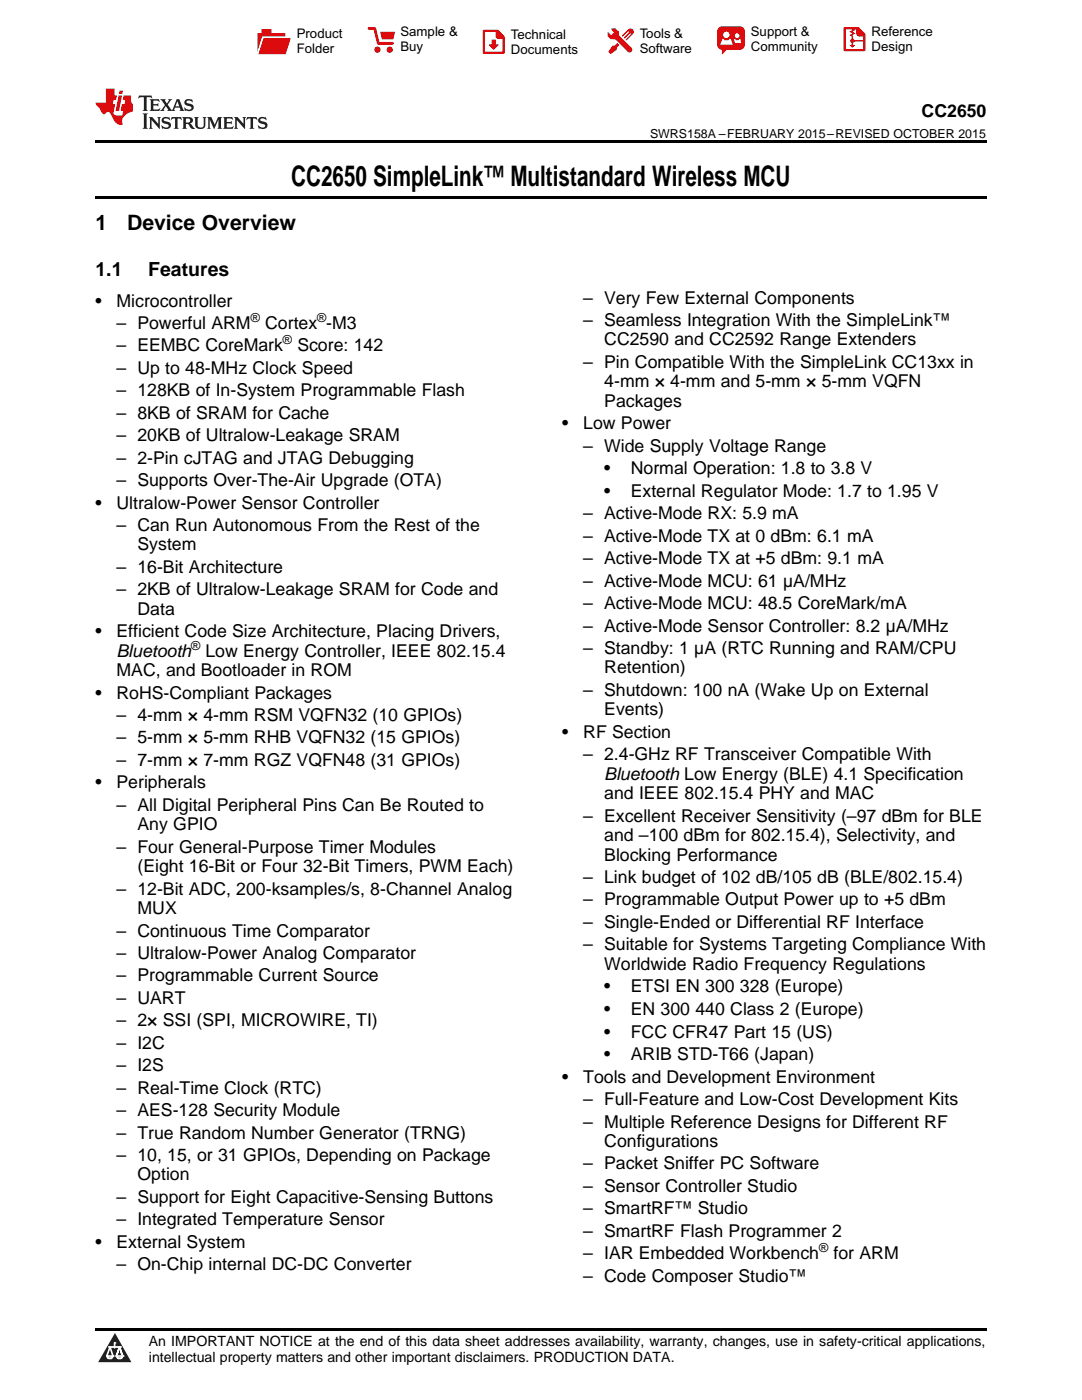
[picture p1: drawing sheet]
<svg xmlns="http://www.w3.org/2000/svg" width="216mm" height="279mm" viewBox="0 0 216 279" stroke-linecap="round" stroke-linejoin="round" font-family="sans-serif">
<defs><g id="words">
<text font-size="5.6" x="58.1" y="37">CC2650 SimpleLink™ Multistandard Wireless MCU</text>
<g font-size="4.2">
<text x="19" y="45.9">1</text>
<text x="25.4" y="45.9">Device Overview</text>
</g>
<g font-size="3.9">
<text x="19" y="55.1">1.1</text>
<text x="29.6" y="55.1">Features</text>
</g>
<g font-size="3.5">
<text x="183.9" y="23.3">CC2650</text>
<text x="19" y="61.2">•</text>
<text x="23.2" y="61.2">Microcontroller</text>
<text x="23.2" y="65.7">– Powerful ARM</text>
<text x="52.9" y="65.7">Cortex -M3</text>
<text x="116.4" y="60.6">– Very Few External Components</text>
<text x="116.4" y="65.1">– Seamless Integration With the SimpleLink™</text>
<text x="23.2" y="70.1">– EEMBC CoreMark</text>
<text x="59.3" y="70.1">Score: 142</text>
<text x="120.6" y="68.9">CC2590 and CC2592 Range Extenders</text>
<text x="23.2" y="74.6">– Up to 48-MHz Clock Speed</text>
<text x="116.4" y="73.4">– Pin Compatible With the SimpleLink CC13xx in</text>
<text x="120.6" y="77.3">4-mm × 4-mm and 5-mm × 5-mm VQFN</text>
<text x="23.2" y="79.1">– 128KB of In-System Programmable Flash</text>
<text x="23.2" y="83.6">– 8KB of SRAM for Cache</text>
<text x="120.6" y="81.2">Packages</text>
<text x="23.2" y="88.1">– 20KB of Ultralow-Leakage SRAM</text>
<text x="112.2" y="85.7">•</text>
<text x="116.4" y="85.7">Low Power</text>
<text x="23.2" y="92.5">– 2-Pin cJTAG and JTAG Debugging</text>
<text x="116.4" y="90.1">– Wide Supply Voltage Range</text>
<text x="120.6" y="94.7">•</text>
<text x="125.9" y="94.7">Normal Operation: 1.8 to 3.8 V</text>
<text x="19" y="101.5">•</text>
<text x="23.2" y="97">– Supports Over-The-Air Upgrade (OTA)</text>
<text x="23.2" y="101.5">Ultralow-Power Sensor Controller</text>
<text x="120.6" y="99.2">•</text>
<text x="125.9" y="99.2">External Regulator Mode: 1.7 to 1.95 V</text>
<text x="23.2" y="106">– Can Run Autonomous From the Rest of the</text>
<text x="116.4" y="103.6">– Active-Mode RX: 5.9 mA</text>
<text x="27.4" y="109.9">System</text>
<text x="116.4" y="108.1">– Active-Mode TX at 0 dBm: 6.1 mA</text>
<text x="116.4" y="112.6">– Active-Mode TX at +5 dBm: 9.1 mA</text>
<text x="23.2" y="114.3">– 16-Bit Architecture</text>
<text x="23.2" y="118.8">– 2KB of Ultralow-Leakage SRAM for Code and</text>
<text x="116.4" y="117.1">– Active-Mode MCU: 61 µA/MHz</text>
<text x="27.4" y="122.7">Data</text>
<text x="116.4" y="121.6">– Active-Mode MCU: 48.5 CoreMark/mA</text>
<text x="19" y="127.2">•</text>
<text x="23.2" y="127.2">Efficient Code Size Architecture, Placing Drivers,</text>
<text x="23.2" y="131.1">Bluetooth</text>
<text x="41" y="131.1">Low Energy Controller, IEEE 802.15.4</text>
<text x="116.4" y="126">– Active-Mode Sensor Controller: 8.2 µA/MHz</text>
<text x="116.4" y="130.5">– Standby: 1 µA (RTC Running and RAM/CPU</text>
<text x="23.2" y="134.9">MAC, and Bootloader in ROM</text>
<text x="120.6" y="134.4">Retention)</text>
<text x="19" y="139.4">•</text>
<text x="23.2" y="139.4">RoHS-Compliant Packages</text>
<text x="23.2" y="143.9">– 4-mm × 4-mm RSM VQFN32 (10 GPIOs)</text>
<text x="116.4" y="138.9">– Shutdown: 100 nA (Wake Up on External</text>
<text x="120.6" y="142.8">Events)</text>
<text x="23.2" y="148.4">– 5-mm × 5-mm RHB VQFN32 (15 GPIOs)</text>
<text x="112.2" y="147.2">•</text>
<text x="116.4" y="147.2">RF Section</text>
<text x="23.2" y="152.9">– 7-mm × 7-mm RGZ VQFN48 (31 GPIOs)</text>
<text x="116.4" y="151.7">– 2.4-GHz RF Transceiver Compatible With</text>
<text x="120.6" y="155.6">Bluetooth Low Energy (BLE) 4.1 Specification</text>
<text x="19" y="157.3">•</text>
<text x="23.2" y="157.3">Peripherals</text>
<text x="23.2" y="161.8">– All Digital Peripheral Pins Can Be Routed to</text>
<text x="120.6" y="159.5">and IEEE 802.15.4 PHY and MAC</text>
<text x="27.4" y="165.7">Any GPIO</text>
<text x="116.4" y="164">– Excellent Receiver Sensitivity (–97 dBm for BLE</text>
<text x="120.6" y="167.9">and –100 dBm for 802.15.4), Selectivity, and</text>
<text x="23.2" y="170.2">– Four General-Purpose Timer Modules</text>
<text x="120.6" y="171.7">Blocking Performance</text>
<text x="23.2" y="178.5">– 12-Bit ADC, 200-ksamples/s, 8-Channel Analog</text>
<text x="27.4" y="174.1">(Eight 16-Bit or Four 32-Bit Timers, PWM Each)</text>
<text x="116.4" y="176.2">– Link budget of 102 dB/105 dB (BLE/802.15.4)</text>
<text x="27.4" y="182.4">MUX</text>
<text x="116.4" y="180.7">– Programmable Output Power up to +5 dBm</text>
<text x="116.4" y="185.2">– Single-Ended or Differential RF Interface</text>
<text x="23.2" y="186.9">– Continuous Time Comparator</text>
<text x="23.2" y="191.4">– Ultralow-Power Analog Comparator</text>
<text x="116.4" y="189.7">– Suitable for Systems Targeting Compliance With</text>
<text x="23.2" y="195.9">– Programmable Current Source</text>
<text x="120.6" y="193.5">Worldwide Radio Frequency Regulations</text>
<text x="23.2" y="200.3">– UART</text>
<text x="120.6" y="198">•</text>
<text x="120.6" y="202.6">•</text>
<text x="125.9" y="198">ETSI EN 300</text>
<text x="125.9" y="202.6">EN 300</text>
<text x="138.8" y="202.6">440 Class 2 (Europe)</text>
<text x="147.7" y="198">328 (Europe)</text>
<text x="23.2" y="204.8">– 2× SSI (SPI, MICROWIRE, TI)</text>
<text x="23.2" y="209.3">– I2C</text>
<text x="120.6" y="207.1">•</text>
<text x="125.9" y="207.1">FCC CFR47 Part 15 (US)</text>
<text x="23.2" y="213.8">– I2S</text>
<text x="120.6" y="211.6">•</text>
<text x="125.9" y="211.6">ARIB STD-T66 (Japan)</text>
<text x="23.2" y="218.3">– Real-Time Clock (RTC)</text>
<text x="112.2" y="216.1">•</text>
<text x="116.4" y="216.1">Tools and Development Environment</text>
<text x="116.4" y="220.6">– Full-Feature and Low-Cost Development Kits</text>
<text x="23.2" y="222.7">– AES-128 Security Module</text>
<text x="23.2" y="227.2">– True Random Number Generator (TRNG)</text>
<text x="116.4" y="225">– Multiple Reference Designs for Different RF</text>
<text x="23.2" y="231.7">– 10, 15, or 31 GPIOs, Depending on Package</text>
<text x="116.4" y="233.4">– Packet Sniffer PC Software</text>
<text x="120.6" y="228.9">Configurations</text>
<text x="27.4" y="235.6">Option</text>
<text x="116.4" y="237.9">– Sensor Controller Studio</text>
<text x="23.2" y="240.1">– Support for Eight Capacitive-Sensing Buttons</text>
<text x="23.2" y="244.5">– Integrated Temperature Sensor</text>
<text x="116.4" y="242.4">– SmartRF™ Studio</text>
<text x="19" y="249">•</text>
<text x="23.2" y="249">External System</text>
<text x="116.4" y="246.8">– SmartRF Flash Programmer 2</text>
<text x="116.4" y="251.3">– IAR Embedded Workbench</text>
<text x="166.3" y="251.3">for ARM</text>
<text x="23.2" y="253.5">– On-Chip internal DC-DC Converter</text>
<text x="116.4" y="255.8">– Code Composer Studio™</text>
</g>
<g font-size="2.8">
<text x="29.7" y="268.6">An IMPORTANT NOTICE at the end of this data sheet addresses availability, warranty, changes, use in safety-critical applications,</text>
<text x="29.7" y="271.8">intellectual property matters and other important disclaimers. PRODUCTION DATA.</text>
</g>
<g font-size="2.6">
<text x="59.2" y="7.6">Product</text>
<text x="59.2" y="10.6">Folder</text>
<text x="79.9" y="7.3">Sample &amp;</text>
<text x="79.9" y="10.2">Buy</text>
<text x="102" y="7.8">Technical</text>
<text x="102" y="10.8">Documents</text>
<text x="127.6" y="7.6">Tools &amp;</text>
<text x="127.6" y="10.6">Software</text>
<text x="149.8" y="7.2">Support &amp;</text>
<text x="149.8" y="10.2">Community</text>
<text x="173.9" y="7.3">Reference</text>
<text x="173.9" y="10.2">Design</text>
</g>
<g font-size="2.5">
<text x="129.7" y="27.4">SWRS158A –FEBRUARY 2015–REVISED OCTOBER 2015</text>
<text x="50" y="64.2">®</text>
<text x="63.3" y="64.2">®</text>
<text x="56.4" y="68.7">®</text>
<text x="38.1" y="129.6">®</text>
<text x="163.4" y="249.9">®</text>
</g>
</g></defs>
<path d="M22.9 266l3.3 5.9h-6.6z" fill="#231f20"/>
<path d="M21.3 270.6h1.2l-.3 .5h-.3a.53 .53 0 0 1-.6-.5z" fill-rule="evenodd" fill="#fff"/>
<path d="M21.3 270.6h1.2l-.3 .5h-.3a.53 .53 0 0 1-.6-.5z" fill="none" stroke="#231f20" stroke-width=".33"/>
<path d="M21.3 270.6l1.2 .1-.3 .4h-.5z" fill="none" stroke="#fff" stroke-width=".33"/>
<path d="M22.9 268.9h.1" fill="none" stroke="#fff" stroke-width=".33"/>
<path d="M22.9 268v.9z" fill="#fff"/>
<path d="M22.9 268v.9z" fill="none" stroke="#fff" stroke-width=".33"/>
<circle cx="22.9" cy="268" r=".16" fill="#fff"/>
<path d="M21.8 268.8h.1" fill="none" stroke="#fff" stroke-width=".33"/>
<path d="M21.8 268.8h2.2z" fill="#fff"/>
<path d="M21.8 268.8h2.2z" fill="none" stroke="#fff" stroke-width=".33"/>
<circle cx="24" cy="268.8" r=".16" fill="#fff"/>
<path d="M23.2 270.6h.1" fill="none" stroke="#fff" stroke-width=".33"/>
<path d="M23.8 268.8l-.6 1.8z" fill="#fff"/>
<path d="M23.8 268.8l-.6 1.8z" fill="none" stroke="#fff" stroke-width=".33"/>
<path d="M23.8 268.8l.7 1.8z" fill="#fff"/>
<path d="M23.8 268.8l.7 1.8z" fill="none" stroke="#fff" stroke-width=".33"/>
<path d="M24.4 270.6h.1" fill="none" stroke="#fff" stroke-width=".33"/>
<circle cx="21.3" cy="270.6" r=".16" fill="#fff"/>
<path d="M22 268.8l-.7 1.8z" fill="#fff"/>
<path d="M22 268.8l-.7 1.8z" fill="none" stroke="#fff" stroke-width=".33"/>
<path d="M22 268.8l.5 1.8z" fill="#fff"/>
<path d="M22 268.8l.5 1.8z" fill="none" stroke="#fff" stroke-width=".33"/>
<circle cx="22.5" cy="270.6" r=".16" fill="#fff"/>
<path d="M23.3 270.6h1.2a.63 .63 0 0 1-.6 .5 .63 .63 0 0 1-.6-.5z" fill-rule="evenodd" fill="#fff"/>
<path d="M23.3 270.6h1.2a.63 .63 0 0 1-.6 .5 .63 .63 0 0 1-.6-.5z" fill="none" stroke="#231f20" stroke-width=".33"/>
<path d="M23.3 270.6h1.2l-.4 .5h-.5z" fill="none" stroke="#fff" stroke-width=".33"/>
<path d="M23.2 270.6h.1" fill="none" stroke="#fff" stroke-width=".33"/>
<circle cx="24.5" cy="270.6" r=".16" fill="#fff"/>
<path d="M19 39.1h177.8v.5h-177.8zM19 28h177.8v.5h-177.8zM19 265.1h177.8v.5h-177.8z" fill="#000"/>
<path d="M27.7 19.1l-.1 .6 .6-.3h.5v.2v2.2l-.2 .3h1l-.2-.3v-2.2v-.2h.5l.6 .3-.2-.6zM29.9 19.8l.2 .4v1.6l-.2 .3h1.9l.1-.6a1.09 1.09 0 0 1-1.3 .2v-.7h.6l.4 .2v-.6l-.2 .2h-.8v-.6l.2-.1a1.01 1.01 0 0 1 1 .3l-.1-.6zM32 19.8l.9 1.2-1 1.1h.9l-.2-.2 .5-.7 .5 .7-.3 .2h1.7l-.2-.2 .1-.4h1l.1 .4-.2 .2h1l-.3-.3-.7-2h-.5l-1 2.2-.8-1.1 .9-1.1h-.9l.2 .2-.4 .7-.4-.7 .2-.2zM35.4 20.2l.4 1h-.8zM37 19.9a.66 .66 0 0 0-.2 .8 .66 .66 0 0 0 .6 .4l.7 .2 .1 .2a.8 .8 0 0 1-.7 .4 .8 .8 0 0 1-.7-.5l.1 .7 .2-.1a.94 .94 0 0 0 1.1 .1 .94 .94 0 0 0 .4-.9 1.48 1.48 0 0 0-1.3-.6v-.4a1.1 1.1 0 0 1 1.2 .2l-.2-.6-.2 .1-.5-.1zM28.5 22.6l.2 .4v2.3l-.2 .4h1l-.2-.4v-2.3l.2-.4zM29.7 23.4l.2 .3v1.6l-.2 .4h.8l-.3-.4 .1-1.3 1.6 1.7v-2l.2-.3h-.7l.2 .2v1.1l-1.2-1.3zM32.5 23.5a.66 .66 0 0 0-.2 .7 .66 .66 0 0 0 .6 .5l.6 .1 .2 .3a.8 .8 0 0 1-.8 .4 .8 .8 0 0 1-.7-.5l.2 .7 .2-.1a.94 .94 0 0 0 1 .1 .94 .94 0 0 0 .5-1 1.47 1.47 0 0 0-1.3-.6l-.1-.3a1.1 1.1 0 0 1 1.3 .2l-.2-.6-.2 .1-.5-.2zM34.3 23.4l-.2 .6a.64 .64 0 0 1 .8-.3v1.6l-.2 .4h1l-.3-.4 .1-1.6a.66 .66 0 0 1 .8 .3l-.2-.6zM36.3 23.4l.3 .3v1.6l-.3 .4h1l-.2-.2v-.8l.5 .1 .1 .1a.8 .8 0 0 0 1.2 .7l-1-1a.62 .62 0 0 0 .6-.6 .62 .62 0 0 0-.6-.6zM37.1 23.7h.1a.48 .48 0 0 1 .6 0 .48 .48 0 0 1 .1 .6l-.2 .1-.6 .1zM38.7 23.4l.2 .2a2.29 2.29 0 0 0 .4 2 1.05 1.05 0 0 0 1.7-.7v-1.3l.2-.2h-.8l.2 .3v1.2a.61 .61 0 0 1-.6 .6 .61 .61 0 0 1-.6-.6v-1.2l.3-.3zM41.3 23.4l.3 .3v1.6l-.3 .4h.8l-.2-.4v-1.4l.8 1.8 .9-1.8v1.4l-.2 .4h.9l-.2-.4v-1.6l.2-.3h-.8l-.7 1.5-.6-1.5zM44.5 23.4l.2 .3v1.6l-.2 .4h1.9l.2-.6a1.1 1.1 0 0 1-1.4 .2v-.7h.6l.4 .2v-.7l-.2 .2h-.8v-.5l.2-.2a1.02 1.02 0 0 1 1.1 .3l-.2-.5zM46.7 23.4l.2 .3v1.6l-.2 .4h.8l-.3-.4 .1-1.3 1.6 1.7v-2l.2-.3h-.7l.2 .2v1.1l-1.2-1.3zM49.3 23.4l-.1 .6a.64 .64 0 0 1 .8-.3v1.6l-.3 .4h1l-.2-.4v-1.6a.66 .66 0 0 1 .8 .3l-.1-.6zM51.7 23.5a.66 .66 0 0 0-.2 .7 .66 .66 0 0 0 .7 .5l.6 .1 .1 .3a.8 .8 0 0 1-.7 .4 .8 .8 0 0 1-.7-.5l.1 .7 .2-.1a.94 .94 0 0 0 1.1 .1 .94 .94 0 0 0 .4-1 1.48 1.48 0 0 0-1.2-.6l-.1-.3a1.1 1.1 0 0 1 1.2 .2l-.2-.6-.1 .1-.6-.2z" fill="#231f20"/>
<path d="M21.1 17.7v2.8h-2v.3l.9 1a.96 .96 0 0 0 1 .9 .59 .59 0 0 1 .5-.3 .59 .59 0 0 1 .5 .3l.4 .8a1.61 1.61 0 0 0 2.1 1.3 1.63 1.63 0 0 1 1.1-2.2l.9-.4v-1.5a1.6 1.6 0 0 1-.4-1.6h-1.4l-.2 .9h.5l-.2 .8h-.5l-.2 1v.3h.5l-.2 .9h-.7a.74 .74 0 0 1-1-.6l.3-1.6h-.5l.2-.8h.5l.1-.9h-.4v-1.4zM23.7 19.1l-.7 3h.8l.6-3zM23.8 18.1l-.1 .7h.7l.2-.7z" fill="#ee1d23"/>
<g fill="#d60000">
<path d="M52.2 5.8h2v.8h2.7v4.2h-5.5v-4.2h.8z" fill-rule="evenodd"/>
<path d="M52.5 7.5h5.6l-1.1 3.3h-5.6z" fill-rule="evenodd"/>
</g>
<path d="M52.4 7.4h5.7v.1h-5.6l-1.1 3.3z" fill-rule="evenodd" fill="#fff"/>
<path d="M52.4 7.4h5.7v.1h-5.6l-1.1 3.3z" fill="none" stroke="#fff" stroke-width=".2"/>
<path d="M73.6 5.7h1.2l.7 2.9h2.8" fill="none" stroke="#d60000" stroke-width=".55"/>
<g fill="#d60000">
<path d="M75.9 6.3h2.9l-.3 1.6h-2.3z" fill-rule="evenodd"/>
<circle cx="75.3" cy="9.9" r=".62"/>
<circle cx="77.8" cy="9.9" r=".62"/>
</g>
<path d="M96.6 6.2h2.7l1.2 1.2v3.1h-3.9z" fill="none" stroke="#d60000" stroke-width=".44"/>
<g fill="#d60000">
<path d="M98.1 7.9h.8v1h.6l-1 1.1-.9-1v-.1h.5z" fill-rule="evenodd"/>
<path d="M98.9 6.2h.4l1.2 1.2v.4h-1.2l-.4-.4z" fill-rule="evenodd"/>
<path d="M122 5.7h.8l.6 .6 .1 .7 2.5 2.5-.7 .8-2.4-2.3-1.1-.2-.6-.6v-.8l.8 .6 .4-.4v-.2l-.4-.5z" fill-rule="evenodd"/>
<path d="M122.2 9.1h.5l.5-.5 .4 .4-.5 .5-.1 .4-1.2 .9-.4-.5z" fill-rule="evenodd"/>
<path d="M125.3 5.9a.67 .67 0 0 1 1 0 .67 .67 0 0 1 0 .9z" fill-rule="evenodd"/>
<path d="M125.3 5.9l1 .9-1.2 1.2h-.2v-.2l.9-.9 .1-.2h-.2l-1 1h-.2v-.2l1-1v-.2h-.2l-1 1h-.2v-.2z" fill-rule="evenodd"/>
<circle cx="125.6" cy="9.9" r=".54"/>
</g>
<path d="M123.4 6.3l-.1 .7" fill="none" stroke="#d60000" stroke-width=".2"/>
<g fill="#d60000">
<path d="M143.4 5.5l.7-.2h3.6a.95 .95 0 0 1 .9 .9v2.8a.95 .95 0 0 1-.9 .9h-3.6a.95 .95 0 0 1-1-.9v-2.8z" fill-rule="evenodd"/>
<path d="M144 9.9h1l-.8 .9h-.2z" fill-rule="evenodd"/>
</g>
<g fill="#fff">
<path d="M146.6 8.6h1.3z"/>
<path d="M144.1 7.8h.3l.1 .2h.8l.2-.2h.3l.4 1.1h-2.5z" fill-rule="evenodd"/>
<path d="M146.5 7.8h.2l.2 .2h.5l.1-.2h.2l.2 .8h-1.3z" fill-rule="evenodd"/>
<circle cx="144.9" cy="6.9" r=".65"/>
<circle cx="147.1" cy="7.1" r=".48"/>
</g>
<path d="M168.5 5.6h2.7l1.3 1.3v3.1h-4z" fill="none" stroke="#d60000" stroke-width=".44"/>
<path d="M170.1 7.3v1.8M170.1 8.1h2.3" fill="none" stroke="#d60000" stroke-width=".3"/>
<g fill="#d60000">
<path d="M170.9 5.6h.3l1.3 1.3v.4h-1.1l-.5-.6z" fill-rule="evenodd"/>
<circle cx="170.1" cy="8.1" r=".42"/>
<circle cx="171.4" cy="6.7" r=".55"/>
</g>
<g fill="#d60000">
<path d="M169.5 9h1.2l-.6 .5z"/>
<path d="M169.8 5.8h.6l.3 .2-.6 .3 .6 .4-.7 .3 .2 .3h-.2l-.5-.3 .6-.3-.6-.4 .6-.3z"/>
</g>
<use href="#words"/>
</svg>
